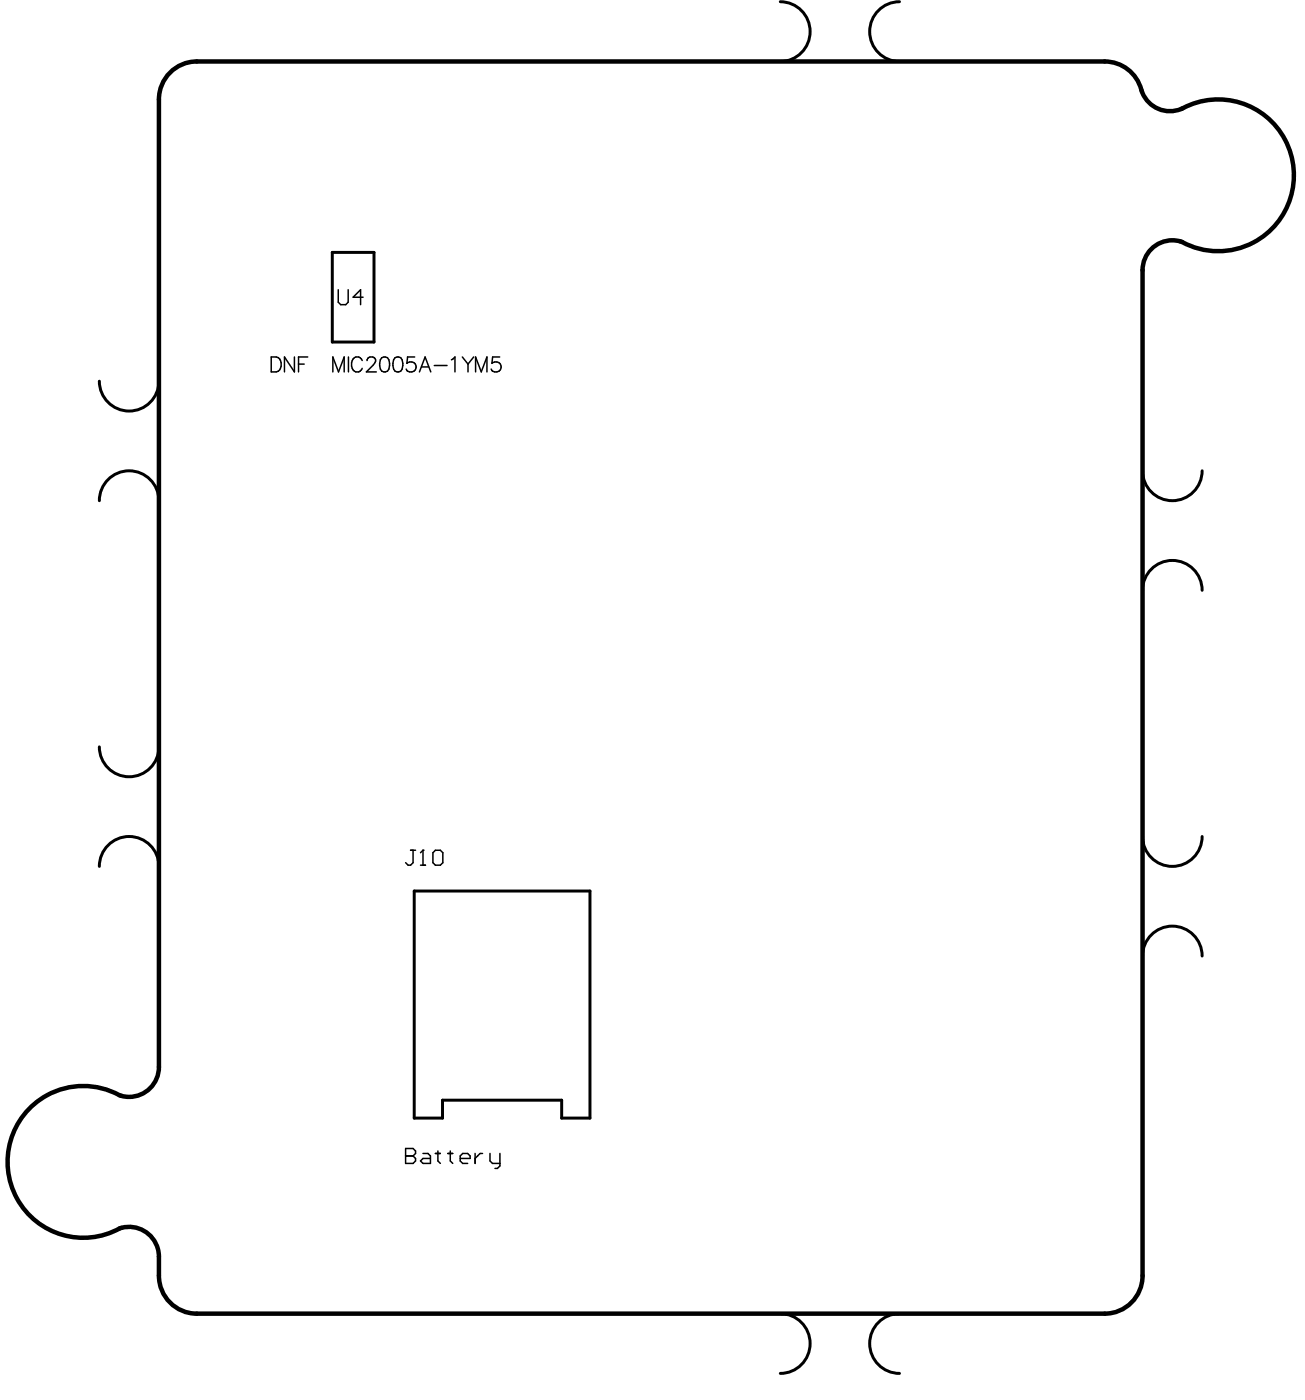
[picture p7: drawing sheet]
<svg xmlns="http://www.w3.org/2000/svg" width="73mm" height="78mm" viewBox="0 0 73 78" stroke-linecap="round" stroke-linejoin="round" font-family="sans-serif">
<path d="M9.5 4l.4-.3 .5-.2 .6-.1h50.5a2.17 2.17 0 0 1 2.1 1.8 1.66 1.66 0 0 0 2.3 .8 4.2 4.2 0 0 1 6.1 3.9 4.2 4.2 0 0 1-6.3 3.5 1.66 1.66 0 0 0-2.1 1.6v56a2.11 2.11 0 0 1-2.1 2.2h-50.5a2.11 2.11 0 0 1-2.1-2.2 2.65 2.65 0 0 0-.5-2.2 1.85 1.85 0 0 0-2.4-.1 4.2 4.2 0 0 1-5.6-4.4 4.2 4.2 0 0 1 6.4-3.3 1.66 1.66 0 0 0 2.1-1.6v-53.9v-.5l.2-.5z" fill="none" stroke="#000" stroke-width=".25"/>
<g fill="none" stroke="#000" stroke-width=".17">
<path d="M18.5 14.1h2.3v4.9h-2.3zM43.5 .1a1.66 1.66 0 0 1 1.6 1.7 1.66 1.66 0 0 1-1.6 1.6M50.1 .1a1.66 1.66 0 0 0-1.7 1.7 1.66 1.66 0 0 0 1.7 1.6M5.5 21.2a1.66 1.66 0 0 0 1.7 1.7 1.66 1.66 0 0 0 1.7-1.7M5.5 27.9a1.66 1.66 0 0 1 1.7-1.7 1.66 1.66 0 0 1 1.7 1.7M63.6 32.9a1.66 1.66 0 0 1 1.7-1.7 1.66 1.66 0 0 1 1.6 1.7M63.6 26.2a1.66 1.66 0 0 0 1.7 1.7 1.66 1.66 0 0 0 1.6-1.7M5.5 41.6a1.66 1.66 0 0 0 1.7 1.7 1.66 1.66 0 0 0 1.7-1.7M5.5 48.2a1.66 1.66 0 0 1 1.7-1.6 1.66 1.66 0 0 1 1.7 1.6M23.1 49.6h9.8v12.7h-1.6v-1h-6.7v1h-1.5zM63.6 53.2a1.66 1.66 0 0 1 1.7-1.6 1.66 1.66 0 0 1 1.6 1.6M63.6 46.6a1.66 1.66 0 0 0 1.7 1.6 1.66 1.66 0 0 0 1.6-1.6"/>
<path d="M43.5 73.2a1.66 1.66 0 0 1 1.6 1.6 1.66 1.66 0 0 1-1.6 1.7M50.1 73.2a1.66 1.66 0 0 0-1.7 1.6 1.66 1.66 0 0 0 1.7 1.7"/>
</g>
<g fill="none" stroke="#000" stroke-width=".08">
<path d="M15.1 19.9h.3a.44 .44 0 0 1 .3 .4 .44 .44 0 0 1-.3 .4h-.3zM16.4 19.9v.8l-.6-.8v.8M17.1 19.9h-.5v.8M18.8 16.1v.7l.2 .2h.3l.1-.2v-.7M19.4 19.9v.8M20.2 16.6h-.5l.4-.5v.9M21.3 19.9a.27 .27 0 0 1 .4 .1v.2a.36 .36 0 0 1-.3 .5 .53 .53 0 0 1-.1-.8zM22 19.9a.27 .27 0 0 1 .4 .1v.2a.36 .36 0 0 1-.3 .5 .53 .53 0 0 1-.1-.8zM23.1 19.9h-.4v.3a.29 .29 0 0 1 .4 0 .29 .29 0 0 1-.1 .5 .29 .29 0 0 1-.4-.1M25.7 19.9l.4 .4M26.4 19.9l-.3 .4M27.8 19.9h-.4v.3a.29 .29 0 0 1 .4 0 .29 .29 0 0 1 0 .5 .29 .29 0 0 1-.4-.1"/>
<path d="M16.6 20.3h.3M18.5 20.7v-.8l.4 .8 .3-.8v.8M20.2 20.1a.3 .3 0 0 0-.4-.2 .3 .3 0 0 0-.2 .3v.2a.3 .3 0 0 0 .2 .3 .3 .3 0 0 0 .4-.2M20.4 20.1l.2-.2h.2l.1 .1-.1 .3-.4 .4h.6M23.4 20.7l.3-.8 .3 .8M23.5 20.4h.4M24.2 20.4h.7M25.1 20l.2-.1v.8M26.1 20.3v.4M26.5 20.7v-.8l.3 .8 .3-.8v.8M22.9 47.3h.2M23 47.3v.7l-.1 .2h-.2l-.1-.2"/>
<path d="M23.4 48.2h.3M23.6 47.3h.1M23.6 47.3v.9M23.6 47.3l-.2 .2M24.2 47.3h.3l.2 .2v.5l-.2 .2h-.3l-.1-.2v-.5zM22.6 64.4h.1M22.6 64h.4l.1 .1v.1l-.1 .2 .1 .1v.2l-.1 .1h-.4zM22.6 64.4h.4M23.6 64.2h.2l.2 .2v.4h-.4l-.2-.1 .2-.2h.4M24.2 64.2h.3M24.4 64.1v.6l.1 .1M24.9 64.2h.3"/>
<path d="M25.1 64.1v.6l.1 .1M25.6 64.5h.6v-.1l-.2-.2h-.2l-.2 .2v.3l.2 .1h.2M26.5 64.2v.6M26.9 64.2h-.2l-.2 .3M27.3 64.2v.5l.1 .1h.4M27.8 64.2v.7l-.1 .2h-.1"/>
</g>
</svg>
